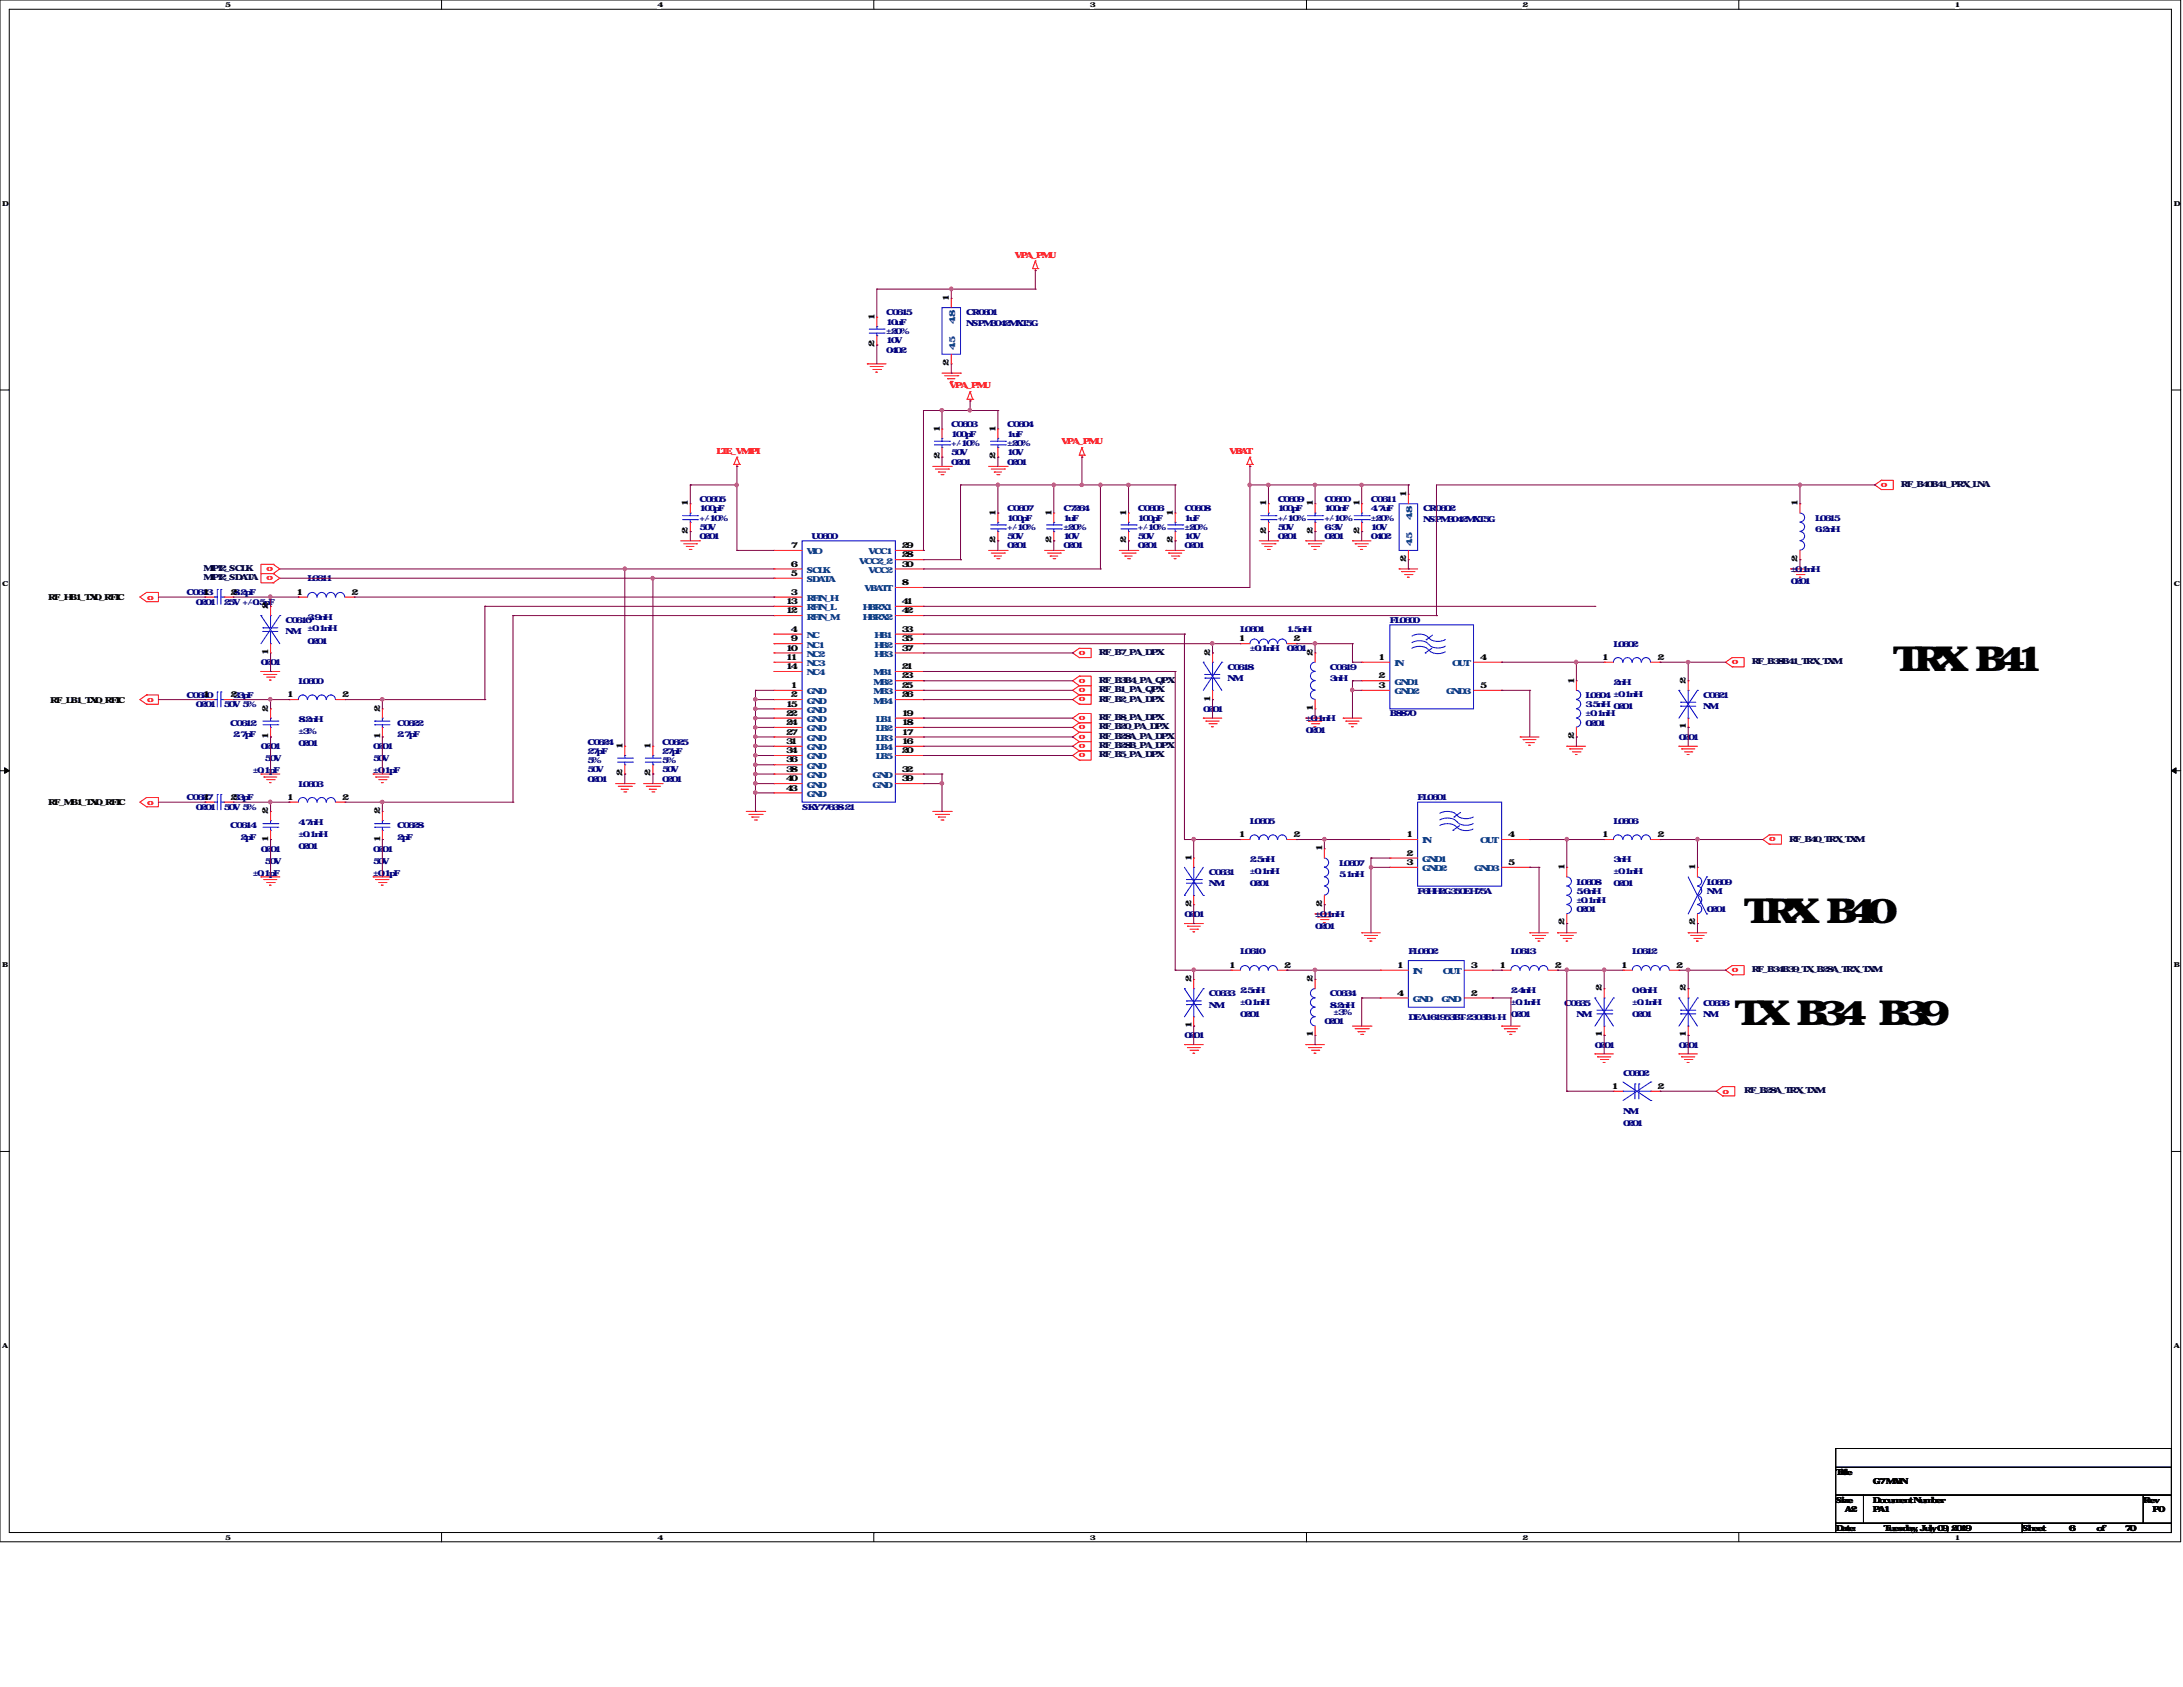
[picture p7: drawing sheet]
<svg xmlns="http://www.w3.org/2000/svg" width="279mm" height="216mm" viewBox="0 0 279 216" stroke-linecap="round" stroke-linejoin="round" font-family="sans-serif">
<defs><g id="words">
<g font-size="4.4">
<text x="242.3" y="85.9">TRX B41</text>
<text x="223.2" y="118.1">TRX B40</text>
<text x="222" y="131.2">TX B34 B39</text>
</g>
<g font-size="1.1" fill="#f00">
<text x="129.9" y="33">VPA_PMU</text>
<text x="121.5" y="49.7">VPA_PMU</text>
<text x="91.7" y="58">LTE_VMIPI</text>
<text x="135.8" y="56.9">VPA_PMU</text>
<text x="157.4" y="58">VBAT</text>
<text x="241.6" y="61.8" transform="rotate(-180 241.6 61.8)">o</text>
<text x="18.8" y="76.8">o</text>
<text x="35" y="72.5" transform="rotate(-180 35 72.5)">o</text>
<text x="35" y="73.7" transform="rotate(-180 35 73.7)">o</text>
<text x="138.9" y="83.3" transform="rotate(-180 138.9 83.3)">o</text>
<text x="18.8" y="89.9">o</text>
<text x="138.9" y="86.9" transform="rotate(-180 138.9 86.9)">o</text>
<text x="138.9" y="88.1" transform="rotate(-180 138.9 88.1)">o</text>
<text x="138.9" y="89.2" transform="rotate(-180 138.9 89.2)">o</text>
<text x="222.5" y="84.5" transform="rotate(-180 222.5 84.5)">o</text>
<text x="138.9" y="91.6" transform="rotate(-180 138.9 91.6)">o</text>
<text x="138.9" y="92.8" transform="rotate(-180 138.9 92.8)">o</text>
<text x="138.9" y="95.2" transform="rotate(-180 138.9 95.2)">o</text>
<text x="138.9" y="94" transform="rotate(-180 138.9 94)">o</text>
<text x="138.9" y="96.4" transform="rotate(-180 138.9 96.4)">o</text>
<text x="18.8" y="103">o</text>
<text x="227.3" y="107.1" transform="rotate(-180 227.3 107.1)">o</text>
<text x="222.5" y="123.9" transform="rotate(-180 222.5 123.9)">o</text>
<text x="220.5" y="140">o</text>
</g>
<g font-size="1.1">
<text x="111.9" y="40.9" transform="rotate(-90 111.9 40.9)">1</text>
<text x="121.5" y="38.5" transform="rotate(-90 121.5 38.5)">1</text>
<text x="111.9" y="44.4" transform="rotate(-90 111.9 44.4)">2</text>
<text x="121.5" y="46.8" transform="rotate(-90 121.5 46.8)">2</text>
<text x="120.3" y="58.7" transform="rotate(-90 120.3 58.7)">2</text>
<text x="120.3" y="55.2" transform="rotate(-90 120.3 55.2)">1</text>
<text x="127.4" y="58.7" transform="rotate(-90 127.4 58.7)">2</text>
<text x="127.4" y="55.2" transform="rotate(-90 127.4 55.2)">1</text>
<text x="88.1" y="64.8" transform="rotate(-90 88.1 64.8)">1</text>
<text x="127.4" y="66" transform="rotate(-90 127.4 66)">1</text>
<text x="134.6" y="66" transform="rotate(-90 134.6 66)">1</text>
<text x="144.1" y="66" transform="rotate(-90 144.1 66)">1</text>
<text x="150.1" y="66" transform="rotate(-90 150.1 66)">1</text>
<text x="162.1" y="64.8" transform="rotate(-90 162.1 64.8)">1</text>
<text x="168" y="64.8" transform="rotate(-90 168 64.8)">1</text>
<text x="174" y="64.8" transform="rotate(-90 174 64.8)">1</text>
<text x="180" y="63.6" transform="rotate(-90 180 63.6)">1</text>
<text x="230.1" y="64.8" transform="rotate(-90 230.1 64.8)">1</text>
<text x="88.1" y="68.3" transform="rotate(-90 88.1 68.3)">2</text>
<text x="101.2" y="70.1">7</text>
<text x="115.4" y="70.1">29</text>
<text x="115.4" y="71.3">28</text>
<text x="127.4" y="69.5" transform="rotate(-90 127.4 69.5)">2</text>
<text x="134.6" y="69.5" transform="rotate(-90 134.6 69.5)">2</text>
<text x="144.1" y="69.5" transform="rotate(-90 144.1 69.5)">2</text>
<text x="150.1" y="69.5" transform="rotate(-90 150.1 69.5)">2</text>
<text x="162.1" y="68.3" transform="rotate(-90 162.1 68.3)">2</text>
<text x="168" y="68.3" transform="rotate(-90 168 68.3)">2</text>
<text x="174" y="68.3" transform="rotate(-90 174 68.3)">2</text>
<text x="180" y="71.9" transform="rotate(-90 180 71.9)">2</text>
<text x="230.1" y="71.9" transform="rotate(-90 230.1 71.9)">2</text>
<text x="6.2" y="76.8">RF_HB1_TX0_RFIC</text>
<text x="26" y="76.1">1</text>
<text x="29.5" y="76.1">28.2pF</text>
<text x="34.3" y="77.9" transform="rotate(-90 34.3 77.9)">2</text>
<text x="37.9" y="76.1">1</text>
<text x="45" y="76.1">2</text>
<text x="100.6" y="77.3">13</text>
<text x="101.2" y="76.1">3</text>
<text x="101.2" y="73.7">5</text>
<text x="101.2" y="72.5">6</text>
<text x="115.4" y="77.3">41</text>
<text x="115.4" y="74.9">8</text>
<text x="115.4" y="72.5">30</text>
<text x="34.3" y="83.8" transform="rotate(-90 34.3 83.8)">1</text>
<text x="100.6" y="83.3">10</text>
<text x="100.6" y="78.5">12</text>
<text x="101.2" y="80.9">4</text>
<text x="101.2" y="82.1">9</text>
<text x="115.4" y="80.9">33</text>
<text x="115.4" y="82.1">35</text>
<text x="115.4" y="83.3">37</text>
<text x="115.4" y="78.5">42</text>
<text x="154.9" y="83.9" transform="rotate(-90 154.9 83.9)">2</text>
<text x="158.5" y="82.1">1</text>
<text x="165.6" y="82.1">2</text>
<text x="168" y="83.9" transform="rotate(-90 168 83.9)">2</text>
<text x="6.4" y="89.9">RF_LB1_TX0_RFIC</text>
<text x="26" y="89.2">1</text>
<text x="29.5" y="89.2">233pF</text>
<text x="36.7" y="89.2">1</text>
<text x="43.8" y="89.2">2</text>
<text x="100.6" y="85.6">14</text>
<text x="100.6" y="84.5">11</text>
<text x="101.2" y="88.1">1</text>
<text x="101.2" y="89.2">2</text>
<text x="115.4" y="85.6">21</text>
<text x="115.4" y="89.2">26</text>
<text x="115.4" y="86.8">23</text>
<text x="115.4" y="88.1">25</text>
<text x="154.9" y="89.8" transform="rotate(-90 154.9 89.8)">1</text>
<text x="176.4" y="84.5">1</text>
<text x="176.4" y="88.1">3</text>
<text x="176.4" y="86.8">2</text>
<text x="189.4" y="84.5">4</text>
<text x="189.4" y="88.1">5</text>
<text x="201.5" y="87.5" transform="rotate(-90 201.5 87.5)">1</text>
<text x="205.1" y="84.5">1</text>
<text x="212.1" y="84.5">2</text>
<text x="215.8" y="87.5" transform="rotate(-90 215.8 87.5)">2</text>
<text x="34.3" y="94.5" transform="rotate(-90 34.3 94.5)">1</text>
<text x="34.3" y="91.1" transform="rotate(-90 34.3 91.1)">2</text>
<text x="48.6" y="94.5" transform="rotate(-90 48.6 94.5)">1</text>
<text x="48.6" y="91.1" transform="rotate(-90 48.6 91.1)">2</text>
<text x="79.7" y="95.8" transform="rotate(-90 79.7 95.8)">1</text>
<text x="83.3" y="95.8" transform="rotate(-90 83.3 95.8)">1</text>
<text x="100.6" y="90.4">15</text>
<text x="100.6" y="91.6">22</text>
<text x="100.6" y="92.8">24</text>
<text x="100.6" y="94">27</text>
<text x="100.6" y="95.2">31</text>
<text x="115.4" y="95.2">16</text>
<text x="115.4" y="94">17</text>
<text x="115.4" y="92.8">18</text>
<text x="115.4" y="91.6">19</text>
<text x="168" y="91" transform="rotate(-90 168 91)">1</text>
<text x="201.5" y="94.5" transform="rotate(-90 201.5 94.5)">2</text>
<text x="215.8" y="93.3" transform="rotate(-90 215.8 93.3)">1</text>
<text x="79.7" y="99.3" transform="rotate(-90 79.7 99.3)">2</text>
<text x="83.3" y="99.3" transform="rotate(-90 83.3 99.3)">2</text>
<text x="100.6" y="97.6">36</text>
<text x="100.6" y="98.8">38</text>
<text x="100.6" y="100">40</text>
<text x="100.6" y="96.4">34</text>
<text x="100.6" y="101.2">43</text>
<text x="115.4" y="96.4">20</text>
<text x="115.4" y="98.8">32</text>
<text x="115.4" y="100">39</text>
<text x="6.2" y="103">RF_MB1_TX0_RFIC</text>
<text x="26" y="102.4">1</text>
<text x="29.5" y="102.4">233pF</text>
<text x="34.3" y="107.7" transform="rotate(-90 34.3 107.7)">1</text>
<text x="34.3" y="104.2" transform="rotate(-90 34.3 104.2)">2</text>
<text x="36.7" y="102.4">1</text>
<text x="43.8" y="102.4">2</text>
<text x="48.6" y="107.7" transform="rotate(-90 48.6 107.7)">1</text>
<text x="48.6" y="104.2" transform="rotate(-90 48.6 104.2)">2</text>
<text x="158.5" y="107.1">1</text>
<text x="165.6" y="107.1">2</text>
<text x="180" y="107.1">1</text>
<text x="193" y="107.1">4</text>
<text x="205.1" y="107.1">1</text>
<text x="212.1" y="107.1">2</text>
<text x="152.5" y="110.1" transform="rotate(-90 152.5 110.1)">1</text>
<text x="169.2" y="109" transform="rotate(-90 169.2 109)">1</text>
<text x="180" y="110.7">3</text>
<text x="180" y="109.5">2</text>
<text x="193" y="110.7">5</text>
<text x="200.2" y="111.4" transform="rotate(-90 200.2 111.4)">1</text>
<text x="217" y="111.4" transform="rotate(-90 217 111.4)">1</text>
<text x="152.5" y="116" transform="rotate(-90 152.5 116)">2</text>
<text x="169.2" y="116" transform="rotate(-90 169.2 116)">2</text>
<text x="200.2" y="118.4" transform="rotate(-90 200.2 118.4)">2</text>
<text x="217" y="118.4" transform="rotate(-90 217 118.4)">2</text>
<text x="152.5" y="125.7" transform="rotate(-90 152.5 125.7)">2</text>
<text x="157.3" y="123.9">1</text>
<text x="164.4" y="123.9">2</text>
<text x="168" y="125.7" transform="rotate(-90 168 125.7)">2</text>
<text x="178.8" y="123.9">1</text>
<text x="188.3" y="123.9">3</text>
<text x="191.9" y="123.9">1</text>
<text x="199" y="123.9">2</text>
<text x="207.5" y="123.9">1</text>
<text x="214.5" y="123.9">2</text>
<text x="152.5" y="131.6" transform="rotate(-90 152.5 131.6)">1</text>
<text x="178.8" y="127.4">4</text>
<text x="188.3" y="127.4">2</text>
<text x="205" y="126.9" transform="rotate(-90 205 126.9)">2</text>
<text x="215.8" y="126.9" transform="rotate(-90 215.8 126.9)">2</text>
<text x="168" y="132.8" transform="rotate(-90 168 132.8)">1</text>
<text x="205" y="132.8" transform="rotate(-90 205 132.8)">1</text>
<text x="215.8" y="132.8" transform="rotate(-90 215.8 132.8)">1</text>
<text x="206.3" y="139.4">1</text>
<text x="212.1" y="139.4">2</text>
<text x="234.9" y="188.8">Title</text>
<text x="239.7" y="189.9">G7 MAIN</text>
<text x="234.9" y="192.3">Size</text>
<text x="234.9" y="195.9">Date:</text>
<text x="236.1" y="193.5">A2</text>
<text x="239.7" y="192.3">Document Number</text>
<text x="239.7" y="193.5">PA1</text>
<text x="241.1" y="195.9">Tuesday, July 09, 2019</text>
<text x="258.8" y="195.9">Sheet</text>
<text x="264.8" y="195.9">6</text>
<text x="268.3" y="195.9">of</text>
<text x="271.9" y="195.9">70</text>
<text x="274.3" y="192.3">Rev</text>
<text x="275.5" y="193.5">P0</text>
</g>
<g font-size="1.1" fill="#000080">
<text x="113.4" y="40.3">C0615</text>
<text x="113.4" y="41.6">10uF</text>
<text x="123.7" y="40.3">CR0601</text>
<text x="123.7" y="41.8">NSPM3042MXT5G</text>
<text x="113.4" y="45.1">0402</text>
<text x="113.4" y="43.9">10V</text>
<text x="113.4" y="42.8">±20%</text>
<text x="121.7" y="54.7">C0603</text>
<text x="121.7" y="55.9">100pF</text>
<text x="121.7" y="59.5">0201</text>
<text x="121.7" y="58.3">50V</text>
<text x="121.7" y="57.1">+/-10%</text>
<text x="128.9" y="54.7">C0604</text>
<text x="128.9" y="55.9">1uF</text>
<text x="128.9" y="59.5">0201</text>
<text x="128.9" y="58.3">10V</text>
<text x="128.9" y="57.1">±20%</text>
<text x="89.5" y="64.2">C0605</text>
<text x="89.5" y="65.4">100pF</text>
<text x="128.9" y="65.4">C0607</text>
<text x="136.1" y="65.4">C7264</text>
<text x="145.6" y="65.4">C0606</text>
<text x="151.6" y="65.4">C0608</text>
<text x="163.5" y="64.2">C0609</text>
<text x="163.5" y="65.4">100pF</text>
<text x="169.5" y="64.2">C0600</text>
<text x="169.5" y="65.4">100nF</text>
<text x="175.5" y="64.2">C0611</text>
<text x="175.5" y="65.4">4.7uF</text>
<text x="182.2" y="65.4">CR0602</text>
<text x="89.5" y="69">0201</text>
<text x="89.5" y="67.8">50V</text>
<text x="89.5" y="66.6">+/-10%</text>
<text x="103.8" y="69">U0600</text>
<text x="128.9" y="66.6">100pF</text>
<text x="128.9" y="70.2">0201</text>
<text x="128.9" y="69">50V</text>
<text x="128.9" y="67.8">+/-10%</text>
<text x="136.1" y="66.6">1uF</text>
<text x="136.1" y="70.2">0201</text>
<text x="136.1" y="69">10V</text>
<text x="136.1" y="67.8">±20%</text>
<text x="145.6" y="66.6">100pF</text>
<text x="145.6" y="70.2">0201</text>
<text x="145.6" y="69">50V</text>
<text x="145.6" y="67.8">+/-10%</text>
<text x="151.6" y="66.6">1uF</text>
<text x="151.6" y="70.2">0201</text>
<text x="151.6" y="69">10V</text>
<text x="151.6" y="67.8">±20%</text>
<text x="163.5" y="69">0201</text>
<text x="163.5" y="67.8">50V</text>
<text x="163.5" y="66.6">+/-10%</text>
<text x="169.5" y="69">0201</text>
<text x="169.5" y="67.8">6.3V</text>
<text x="169.5" y="66.6">+/-10%</text>
<text x="175.5" y="69">0402</text>
<text x="175.5" y="67.8">10V</text>
<text x="175.5" y="66.6">±20%</text>
<text x="182.2" y="66.8">NSPM3042MXT5G</text>
<text x="232.3" y="66.6">L0615</text>
<text x="232.3" y="68.1">6.2nH</text>
<text x="23.9" y="76.2">C0613</text>
<text x="25.1" y="77.4">0201</text>
<text x="28.7" y="77.4">25V +/-0.5pF</text>
<text x="39.4" y="74.4">L0611</text>
<text x="229.2" y="73.2">±0.1nH</text>
<text x="229.2" y="74.8">0201</text>
<text x="36.5" y="79.8">C0610</text>
<text x="36.5" y="81.2">NM</text>
<text x="39.4" y="79.3">3.9nH</text>
<text x="39.4" y="80.8">±0.1nH</text>
<text x="39.4" y="82.4">0201</text>
<text x="158.7" y="80.9">L0601</text>
<text x="160" y="83.4">±0.1nH</text>
<text x="164.7" y="83.4">0201</text>
<text x="164.7" y="80.9">1.5nH</text>
<text x="177.9" y="79.8">FL0600</text>
<text x="206.5" y="82.8">L0602</text>
<text x="23.9" y="89.3">C0620</text>
<text x="33.4" y="85.1">0201</text>
<text x="38.2" y="87.5">L0600</text>
<text x="157.1" y="85.7">C0618</text>
<text x="157.1" y="87.2">NM</text>
<text x="170.2" y="85.7">C0619</text>
<text x="170.2" y="87.2">3nH</text>
<text x="202.9" y="89.3">L0604 ±0.1nH</text>
<text x="206.5" y="87.6">2nH</text>
<text x="218" y="89.3">C0621</text>
<text x="25.1" y="90.5">0201</text>
<text x="28.7" y="90.5">50V 5%</text>
<text x="29.5" y="92.9">C0612</text>
<text x="29.8" y="94.3">2.7pF</text>
<text x="33.4" y="95.9">0201</text>
<text x="38.2" y="92.4">8.2nH</text>
<text x="38.2" y="94">±3%</text>
<text x="38.2" y="95.5">0201</text>
<text x="47.8" y="95.9">0201</text>
<text x="50.8" y="92.9">C0622</text>
<text x="50.8" y="94.3">2.7pF</text>
<text x="75.2" y="95.3">C0624</text>
<text x="84.8" y="95.3">C0625</text>
<text x="154" y="91.1">0201</text>
<text x="167.1" y="92.3">±0.1nH</text>
<text x="167.1" y="93.9">0201</text>
<text x="177.9" y="91.7">B8870</text>
<text x="202.9" y="90.5">3.5nH 0201</text>
<text x="202.9" y="91.7">±0.1nH</text>
<text x="202.9" y="92.9">0201</text>
<text x="214.9" y="94.7">0201</text>
<text x="218" y="90.7">NM</text>
<text x="32.3" y="99">±0.1pF</text>
<text x="33.9" y="97.4">50V</text>
<text x="38.2" y="100.7">L0603</text>
<text x="47.8" y="97.4">50V</text>
<text x="47.8" y="99">±0.1pF</text>
<text x="75.2" y="96.5">27pF</text>
<text x="75.2" y="100">0201</text>
<text x="75.2" y="98.8">50V</text>
<text x="75.2" y="97.7">5%</text>
<text x="84.8" y="96.5">27pF</text>
<text x="84.8" y="100">0201</text>
<text x="84.8" y="98.8">50V</text>
<text x="84.8" y="97.7">5%</text>
<text x="23.9" y="102.4">C0627</text>
<text x="25.1" y="103.6">0201</text>
<text x="28.7" y="103.6">50V 5%</text>
<text x="29.5" y="106">C0614</text>
<text x="30.8" y="107.4">2pF</text>
<text x="38.2" y="105.5">4.7nH</text>
<text x="38.2" y="107.1">±0.1nH</text>
<text x="50.8" y="106">C0628</text>
<text x="50.8" y="107.4">2pF</text>
<text x="102.7" y="103.6">SKY77638-21</text>
<text x="160" y="105.4">L0605</text>
<text x="181.4" y="102.4">FL0601</text>
<text x="206.5" y="105.4">L0606</text>
<text x="32.3" y="112.1">±0.1pF</text>
<text x="33.4" y="109">0201</text>
<text x="33.9" y="110.6">50V</text>
<text x="38.2" y="108.6">0201</text>
<text x="47.8" y="109">0201</text>
<text x="47.8" y="110.6">50V</text>
<text x="47.8" y="112.1">±0.1pF</text>
<text x="154.7" y="112">C0631</text>
<text x="154.7" y="113.4">NM</text>
<text x="160" y="110.3">2.5nH</text>
<text x="160" y="111.9">±0.1nH</text>
<text x="160" y="113.4">0201</text>
<text x="171.4" y="110.8">L0607</text>
<text x="171.4" y="112.2">5.1nH</text>
<text x="201.8" y="113.2">L0608</text>
<text x="206.5" y="110.3">3nH</text>
<text x="206.5" y="111.9">±0.1nH</text>
<text x="206.5" y="113.4">0201</text>
<text x="218.4" y="113.2">L0609</text>
<text x="151.6" y="117.3">0201</text>
<text x="168.3" y="117.3">±0.1nH</text>
<text x="168.3" y="118.9">0201</text>
<text x="181.4" y="114.4">F6HH2G350EH75A</text>
<text x="201.8" y="114.4">5.6nH</text>
<text x="201.8" y="115.6">±0.1nH</text>
<text x="201.8" y="116.8">0201</text>
<text x="218.4" y="114.4">NM</text>
<text x="218.4" y="116.8">0201</text>
<text x="158.7" y="122.1">L0610</text>
<text x="180.3" y="122.1">FL0602</text>
<text x="193.4" y="122.1">L0613</text>
<text x="208.9" y="122.1">L0612</text>
<text x="154.7" y="127.5">C0633</text>
<text x="154.7" y="128.9">NM</text>
<text x="158.7" y="127">2.5nH</text>
<text x="158.7" y="128.6">±0.1nH</text>
<text x="158.7" y="130.1">0201</text>
<text x="169.5" y="131.1">0201</text>
<text x="170.2" y="127.5">C0634</text>
<text x="170.2" y="128.9">8.2nH</text>
<text x="170.7" y="129.9">±3%</text>
<text x="180.3" y="130.6">DEA161953BT-2303B1-H</text>
<text x="193.4" y="127">2.4nH</text>
<text x="193.4" y="128.6">±0.1nH</text>
<text x="193.4" y="130.1">0201</text>
<text x="200.2" y="128.7">C0635</text>
<text x="201.8" y="130.1">NM</text>
<text x="208.9" y="127">0.6nH</text>
<text x="208.9" y="128.6">±0.1nH</text>
<text x="208.9" y="130.1">0201</text>
<text x="218" y="128.7">C0636</text>
<text x="218" y="130.1">NM</text>
<text x="151.6" y="132.9">0201</text>
<text x="204.1" y="134.1">0201</text>
<text x="207.7" y="137.7">C0602</text>
<text x="214.9" y="134.1">0201</text>
<text x="207.7" y="142.5">NM</text>
<text x="207.7" y="144.1">0201</text>
</g>
<g font-size="1.1" fill="#004080">
<text x="122.3" y="41.4" transform="rotate(-90 122.3 41.4)">4.8</text>
<text x="122.3" y="44.7" transform="rotate(-90 122.3 44.7)">4.5</text>
<text x="103.2" y="71">VIO</text>
<text x="111.2" y="71">VCC1</text>
<text x="180.8" y="69.8" transform="rotate(-90 180.8 69.8)">4.5</text>
<text x="180.8" y="66.5" transform="rotate(-90 180.8 66.5)">4.8</text>
<text x="103.2" y="76.9">RFIN_H</text>
<text x="103.2" y="74.5">SDATA</text>
<text x="103.2" y="73.3">SCLK</text>
<text x="110" y="72.1">VCC2_2</text>
<text x="110.7" y="75.7">VBATT</text>
<text x="111.2" y="73.3">VCC2</text>
<text x="103.2" y="81.7">NC</text>
<text x="103.2" y="82.9">NC1</text>
<text x="103.2" y="79.3">RFIN_M</text>
<text x="103.2" y="78.1">RFIN_L</text>
<text x="110.4" y="78.1">HBRX1</text>
<text x="110.4" y="79.3">HBRX2</text>
<text x="111.9" y="81.7">HB1</text>
<text x="111.9" y="82.9">HB2</text>
<text x="103.2" y="88.9">GND</text>
<text x="103.2" y="86.4">NC4</text>
<text x="103.2" y="84.1">NC2</text>
<text x="103.2" y="85.3">NC3</text>
<text x="111.8" y="86.4">MB1</text>
<text x="111.8" y="87.6">MB2</text>
<text x="111.8" y="88.9">MB3</text>
<text x="111.9" y="84.1">HB3</text>
<text x="178.5" y="85.3">IN</text>
<text x="178.5" y="88.9">GND2</text>
<text x="178.5" y="87.6">GND1</text>
<text x="185.1" y="88.9">GND3</text>
<text x="185.8" y="85.3">OUT</text>
<text x="103.2" y="90">GND</text>
<text x="103.2" y="91.2">GND</text>
<text x="103.2" y="92.4">GND</text>
<text x="103.2" y="93.6">GND</text>
<text x="103.2" y="94.8">GND</text>
<text x="111.8" y="90">MB4</text>
<text x="112.1" y="94.8">LB3</text>
<text x="112.1" y="93.6">LB2</text>
<text x="112.1" y="92.4">LB1</text>
<text x="103.2" y="96">GND</text>
<text x="103.2" y="98.4">GND</text>
<text x="103.2" y="99.6">GND</text>
<text x="103.2" y="100.8">GND</text>
<text x="103.2" y="97.2">GND</text>
<text x="103.2" y="102">GND</text>
<text x="111.7" y="99.6">GND</text>
<text x="111.7" y="100.8">GND</text>
<text x="112.1" y="96">LB4</text>
<text x="112.1" y="97.2">LB5</text>
<text x="182" y="107.9">IN</text>
<text x="189.4" y="107.9">OUT</text>
<text x="182" y="111.5">GND2</text>
<text x="182" y="110.3">GND1</text>
<text x="188.7" y="111.5">GND3</text>
<text x="180.8" y="124.7">IN</text>
<text x="184.7" y="124.7">OUT</text>
<text x="180.8" y="128.2">GND</text>
<text x="184.5" y="128.2">GND</text>
</g>
<g font-size="1.1" fill="#000040">
<text x="243.3" y="62.3">RF_B40B41_PRX_LNA</text>
<text x="26" y="73.1">MIPI2_SCLK</text>
<text x="26" y="74.3">MIPI2_SDATA</text>
<text x="140.6" y="83.8">RF_B7_PA_DPX</text>
<text x="140.6" y="87.4">RF_B3B4_PA_QPX</text>
<text x="140.6" y="88.6">RF_B1_PA_QPX</text>
<text x="140.6" y="89.8">RF_B2_PA_DPX</text>
<text x="224.2" y="85">RF_B38B41_TRX_TXM</text>
<text x="140.6" y="92.2">RF_B8_PA_DPX</text>
<text x="140.6" y="93.3">RF_B20_PA_DPX</text>
<text x="140.6" y="95.8">RF_B28B_PA_DPX</text>
<text x="140.6" y="94.6">RF_B28A_PA_DPX</text>
<text x="140.6" y="96.9">RF_B5_PA_DPX</text>
<text x="229" y="107.7">RF_B40_TRX_TXM</text>
<text x="224.2" y="124.4">RF_B34B39_TX_B28A_TRX_TXM</text>
<text x="223.2" y="139.9">RF_B28A_TRX_TXM</text>
</g>
<g font-size=".9">
<text x="28.8" y=".9">5</text>
<text x="84.2" y=".9">4</text>
<text x="139.5" y=".9">3</text>
<text x="194.9" y=".9">2</text>
<text x="250.2" y=".9">1</text>
<text x=".3" y="26.3">D</text>
<text x="278.2" y="26.3">D</text>
<text x=".3" y="75.1">C</text>
<text x="278.2" y="75.1">C</text>
<text x=".3" y="123.8">B</text>
<text x="278.2" y="123.8">B</text>
<text x=".3" y="172.5">A</text>
<text x="278.2" y="172.5">A</text>
<text x="28.8" y="197.1">5</text>
<text x="84.2" y="197.1">4</text>
<text x="139.5" y="197.1">3</text>
<text x="194.9" y="197.1">2</text>
<text x="250.2" y="197.1">1</text>
</g>
</g></defs>
<path d="M0 0h279.1v197.3h-279.1zM1.2 1.2h276.7v194.9h-276.7z" fill="none" stroke="#000" stroke-width=".13"/>
<g fill="#fff">
<path d="M28.8 .1h.5v1h-.5z"/>
<path d="M28.8 196.3h.5v.9h-.5z"/>
</g>
<path d="M56.5 0v1.2M56.5 196.1v1.2" fill="none" stroke="#000" stroke-width=".13"/>
<g fill="#fff">
<path d="M84.2 .1h.4v1h-.4z"/>
<path d="M84.2 196.3h.4v.9h-.4z"/>
</g>
<path d="M111.8 0v1.2M111.8 196.1v1.2" fill="none" stroke="#000" stroke-width=".13"/>
<g fill="#fff">
<path d="M139.5 .1h.5v1h-.5z"/>
<path d="M139.5 196.3h.5v.9h-.5z"/>
</g>
<path d="M167.2 0v1.2M167.2 196.1v1.2" fill="none" stroke="#000" stroke-width=".13"/>
<g fill="#fff">
<path d="M194.9 .1h.4v1h-.4z"/>
<path d="M194.9 196.3h.4v.9h-.4z"/>
</g>
<path d="M222.5 0v1.2M222.5 196.1v1.2" fill="none" stroke="#000" stroke-width=".13"/>
<g fill="#fff">
<path d="M250.2 .1h.5v1h-.5z"/>
<path d="M250.2 196.3h.5v.9h-.5z"/>
<path d="M.3 25.5h.6v1h-.6z"/>
<path d="M278.2 25.5h.6v1h-.6z"/>
<path d="M.3 74.3h.6v.9h-.6z"/>
<path d="M278.2 74.3h.6v.9h-.6z"/>
</g>
<path d="M0 49.9h1.2M277.9 49.9h1.2" fill="none" stroke="#000" stroke-width=".13"/>
<g fill="#fff">
<path d="M.3 123h.5v1h-.5z"/>
<path d="M278.2 123h.6v1h-.6z"/>
</g>
<path d="M0 98.6h1.2M277.9 98.6h1.2" fill="none" stroke="#000" stroke-width=".13"/>
<path d="M.6 98.3l.6 .3-.6 .4zM277.9 98.6l.6-.3v.7z" fill="#000" stroke="#000" stroke-width=".13"/>
<g fill="#fff">
<path d="M.3 171.7h.5v1h-.5z"/>
<path d="M278.2 171.7h.6v1h-.6z"/>
</g>
<path d="M0 147.4h1.2M277.9 147.4h1.2M234.9 185.4h43v2.4h-43zM234.9 187.8h43v3.5h-43zM234.9 191.3h3.6v3.6h-3.6zM234.9 194.9h23.9v1.2h-23.9zM238.5 191.3h35.8v3.6h-35.8zM258.8 194.9h19.1v1.2h-19.1zM274.3 191.3h3.6v3.6h-3.6z" fill="none" stroke="#000" stroke-width=".13"/>
<g fill="none" stroke="#f00" stroke-width=".13">
<path d="M121.8 38.2h.1M121.8 38.2v1.2M132.2 34.4h.1M132.2 34.4h.6M132.5 34.6h.1M132.5 33.4h.1M132.5 34.4v.2M132.5 33.4l.3 1M132.5 33.4l-.3 1M132.8 34.4h.1M93.9 59.4h.1M93.9 59.4h.8"/>
<path d="M94.3 59.7h.1M94.3 58.5h.1M94.3 59.4v.3M94.3 58.5l.4 .9M94.3 58.5l-.4 .9M94.7 59.4h.1M111 46.6h.1M111 46.6h2.4M111.4 46.9h.1M111.4 46.9h1.6M111.7 47.3h1M112.1 47.6h.1"/>
<path d="M112.1 47.6h.2M112.2 40.6h.1M112.2 44.2h.1M112.2 40.6v1.2M112.2 43v1.2M112.7 47.3h.1M119.4 59.7h2.4M120.6 54.9h.1M120.6 58.5h.1M120.6 47.8h2.3M120.6 54.9v1.2M120.6 57.3v1.2"/>
<path d="M120.9 48.1h1.7M121.3 48.5h.1M121.3 48.5h.9M121.6 48.8h.3M121.8 59.7h.1M121.8 46.6h.1M121.8 45.3v1.3M121.9 48.8h.1M122.6 48.1h.1M122.9 47.8h.1M123.8 51.1h.1M123.8 51.1h.7"/>
<path d="M124.2 51.3h.1M124.2 50.1h.1M124.2 51.1v.2M124.2 50.1l.3 1M124.2 50.1l-.4 1M124.5 51.1h.1M126.5 59.7h2.4M127.7 54.9h.1M127.7 58.5h.1M127.7 54.9v1.2M127.7 57.3v1.2M128.9 59.7h.1"/>
<path d="M138.1 58.3h.1M138.1 58.3h.7M138.5 58.5h.1M138.5 57.3h.1M138.5 58.3v.2M138.5 57.3l.3 1M138.5 57.3l-.4 1M138.8 58.3h.1M159.6 59.4h.1M159.6 59.4h.7M160 59.7h.1M160 58.5h.1"/>
<path d="M160 59.4v.3M160 58.5l.3 .9M160 58.5l-.4 .9M160.3 59.4h.1M18.8 75.8h.1M18.8 77h.1M18.8 75.8h1.5v1.2h-1.5M18.8 75.8l-.9 .6 .9 .6M26.2 76.4h.1M26.2 76.4h1.2M28.7 76.4h1.1M29.8 76.4h.1"/>
<path d="M34.6 77.6h.1M34.6 77.6v1.2M35 73.4h.1M35 72.2h.1M35 72.2h-1.6v1.2h1.6M35 74.6h.1M35 73.4h-1.6v1.2h1.6M35 72.2l.8 .6-.8 .6M35 73.4l.8 .6-.8 .6M38.2 76.4h.1M38.2 76.4h1.2M44.2 76.4h1.1"/>
<path d="M45.3 76.4h.1M87.1 69.2h2.4M87.5 69.6h1.7M87.8 69.9h.1M87.8 69.9h1M88.2 70.3h.2M88.3 64.5h.1M88.3 68h.1M88.3 64.5v1.2M88.3 66.8v1.2M88.4 70.3h.1M89.2 69.6h.1"/>
<path d="M89.5 69.2h.1M99.1 76.4h.1M99.1 74h.1M99.1 72.8h.1M99.1 70.4h.1M99.1 78.8h.1M99.1 77.6h.1M99.1 70.4h3.6M99.1 72.8h3.6M99.1 77.6h3.6M99.1 76.4h3.6M99.1 74h3.6"/>
<path d="M99.1 78.8h3.6M114.6 70.4h3.6M114.6 72.8h3.6M114.6 77.6h3.6M114.6 75.2h3.6M114.6 78.8h3.6M114.6 71.6h3.6M118.2 77.6h.1M118.2 75.2h.1M118.2 70.4h.1M118.2 71.6h.1M118.2 72.8h.1"/>
<path d="M118.2 78.8h.1M119.7 60h1.7M120.1 60.4h.1M120.1 60.4h.9M120.4 60.7h.3M120.7 60.7h.1M121.4 60h.1M126.5 70.4h2.4M126.9 60h1.7M126.9 70.8h1.7M127.3 60.4h.1M127.3 71.2h.1"/>
<path d="M127.3 60.4h.9M127.3 71.2h.9M127.6 60.7h.2M127.6 71.5h.2M127.7 65.7h.1M127.7 69.2h.1M127.7 65.7v1.1M127.7 68v1.2M127.8 60.7h.1M127.8 71.5h.1M128.6 60h.1M128.6 70.8h.1"/>
<path d="M128.9 70.4h.1M133.7 70.4h2.4M134.1 70.8h1.6M134.4 71.2h.1M134.4 71.2h1M134.8 71.5h.2M134.9 65.7h.1M134.9 69.2h.1M134.9 65.7v1.1M134.9 68v1.2M135 71.5h.1M135.7 70.8h.1"/>
<path d="M136.1 70.4h.1M143.3 70.4h2.3M143.6 70.8h1.7M144 71.2h.1M144 71.2h.9M144.3 71.5h.3M144.4 65.7h.1M144.4 69.2h.1M144.4 65.7v1.1M144.4 68v1.2M144.6 71.5h.1M145.3 70.8h.1"/>
<path d="M145.6 70.4h.1M149.2 70.4h.1M149.2 70.4h2.4M149.6 70.8h.1M149.6 70.8h1.7M149.9 71.2h1M150.3 71.5h.1M150.3 71.5h.2M150.4 65.7h.1M150.4 69.2h.1M150.4 65.7v1.1M150.4 68v1.2"/>
<path d="M150.9 71.2h.1M161.2 69.2h2.3M161.5 69.6h1.7M161.9 69.9h.1M161.9 69.9h.9M162.2 70.3h.3M162.3 64.5h.1M162.3 68h.1M162.3 64.5v1.2M162.3 66.8v1.2M162.5 70.3h.1M163.2 69.6h.1"/>
<path d="M163.5 69.2h.1M167.1 69.2h.1M167.1 69.2h2.4M167.5 69.6h.1M167.5 69.6h1.7M167.9 69.9h.9M168.2 70.3h.1M168.2 70.3h.2M168.3 64.5h.1M168.3 68h.1M168.3 64.5v1.2M168.3 66.8v1.2"/>
<path d="M168.8 69.9h.1M173.1 69.2h.1M173.1 69.2h2.4M173.4 69.6h.1M173.4 69.6h1.7M173.8 69.9h1M174.2 70.3h.1M174.2 70.3h.2M174.3 64.5h.1M174.3 68h.1M174.3 64.5v1.2M174.3 66.8v1.2"/>
<path d="M174.8 69.9h.1M179.1 72.8h.1M179.1 72.8h2.3M179.4 73.2h.1M179.4 73.2h1.7M179.8 73.5h.9M180.1 73.9h.1M180.1 73.9h.3M180.3 63.2h.1M180.3 71.6h.1M180.3 63.2v1.3M180.3 70.4v1.2"/>
<path d="M180.7 73.5h.1M229.2 72.8h.1M229.2 72.8h2.4M229.6 73.2h.1M229.6 73.2h1.6M229.9 73.5h1M230.3 73.9h.1M230.3 73.9h.2M230.4 64.5h.1M230.4 71.6h.1M230.4 64.5v1.2M230.4 70.4v1.2"/>
<path d="M230.9 73.5h.1M240.8 62.7h.1M240.8 61.5h.1M240.8 61.5h1.5v1.2h-1.5M240.8 61.5l-.9 .6 .9 .6M18.8 88.9h.1M18.8 90.1h.1M18.8 88.9h1.5v1.2h-1.5M18.8 88.9l-.9 .6 .9 .6M26.2 89.5h.1M26.2 89.5h1.2M28.7 89.5h1.1"/>
<path d="M29.8 89.5h.1M33.4 85.9h.1M33.4 99.1h.1M33.4 99.1h2.4M33.4 85.9h2.4M33.8 86.3h.1M33.8 99.4h.1M33.8 99.4h1.6M33.8 86.3h1.6M34.1 99.8h1M34.1 86.7h1M34.5 87h.1"/>
<path d="M34.5 87h.2M34.6 83.6h.1M34.6 94.3h.1M34.6 90.7h.1M34.6 82.4v1.2M34.6 90.7v1.2M34.6 93.1v1.2M35.1 86.7h.1M35.1 99.8h.1M37 89.5h.1M37 89.5h1.2M43 89.5h1.2"/>
<path d="M44.2 89.5h.1M47.8 99.1h.1M47.8 99.1h2.3M48.1 99.4h.1M48.1 99.4h1.7M48.5 99.8h.9M48.9 94.3h.1M48.9 90.7h.1M48.9 90.7v1.2M48.9 93.1v1.2M49.4 99.8h.1M80 95.5h.1"/>
<path d="M80 99.1h.1M80 95.5v1.2M80 97.9v1.2M83.6 95.5h.1M83.6 99.1h.1M83.6 95.5v1.2M83.6 97.9v1.2M99.1 88.3h.1M99.1 89.5h.1M99.1 85.9h.1M99.1 90.7h.1M99.1 91.9h.1"/>
<path d="M99.1 93.1h.1M99.1 94.3h.1M99.1 95.5h.1M99.1 97.9h.1M99.1 99.1h.1M99.1 81.2h.1M99.1 82.4h.1M99.1 83.6h.1M99.1 84.8h.1M99.1 96.7h.1M99.1 91.9h3.6M99.1 94.3h3.6"/>
<path d="M99.1 95.5h3.6M99.1 99.1h3.6M99.1 85.9h3.6M99.1 88.3h3.6M99.1 89.5h3.6M99.1 90.7h3.6M99.1 93.1h3.6M99.1 97.9h3.6M99.1 81.2h3.6M99.1 82.4h3.6M99.1 83.6h3.6M99.1 84.8h3.6"/>
<path d="M99.1 96.7h3.6M114.6 91.9h3.6M114.6 94.3h3.6M114.6 95.5h3.6M114.6 99.1h3.6M114.6 85.9h3.6M114.6 88.3h3.6M114.6 89.5h3.6M114.6 93.1h3.6M114.6 81.2h3.6M114.6 82.4h3.6M114.6 83.6h3.6"/>
<path d="M114.6 96.7h3.6M114.6 87.1h3.6M118.2 95.5h.1M118.2 94.3h.1M118.2 93.1h.1M118.2 91.9h.1M118.2 96.7h.1M118.2 85.9h.1M118.2 89.5h.1M118.2 87.1h.1M118.2 88.3h.1M118.2 99.1h.1"/>
<path d="M118.2 81.2h.1M118.2 82.4h.1M118.2 83.6h.1M138.1 87.8h.1M138.1 86.5h.1M138.1 86.5h1.6v1.3h-1.6M138.1 88.9h.1M138.1 87.8h1.6v1.1h-1.6M138.1 90.1h.1M138.1 88.9h1.6v1.2h-1.6M138.1 92.5h.1M138.1 91.3h.1"/>
<path d="M138.1 91.3h1.6v1.2h-1.6M138.1 93.7h.1M138.1 92.5h1.6v1.2h-1.6M138.1 96.1h.1M138.1 94.9h.1M138.1 94.9h1.6v1.2h-1.6M138.1 93.7h1.6v1.2h-1.6M138.1 97.3h.1M138.1 96.1h1.6v1.2h-1.6M138.1 84.2h.1M138.1 83h.1M138.1 83h1.6v1.2h-1.6"/>
<path d="M138.1 86.5l-.8 .6 .8 .7M138.1 87.8l-.8 .5 .8 .6M138.1 88.9l-.8 .6 .8 .6M138.1 91.3l-.8 .6 .8 .6M138.1 92.5l-.8 .6 .8 .6M138.1 94.9l-.8 .6 .8 .6M138.1 93.7l-.8 .6 .8 .6M138.1 96.1l-.8 .6 .8 .6M138.1 83l-.8 .6 .8 .6M154 91.9h.1M154 91.9h2.4M154.3 92.3h.1"/>
<path d="M154.3 92.3h1.7M154.7 92.6h1M155.1 93h.1M155.1 93h.2M155.2 89.5h.1M155.2 83.6h.1M155.2 83.6v1.2M155.2 88.3v1.2M155.7 92.6h.1M158.7 82.4h.1M158.7 82.4h1.3M164.7 82.4h1.2"/>
<path d="M165.9 82.4h.1M167.1 91.9h.1M167.1 91.9h2.4M167.5 92.3h.1M167.5 92.3h1.7M167.9 92.6h.9M168.2 93h.1M168.2 93h.2M168.3 90.7h.1M168.3 83.6h.1M168.3 83.6v1.2M168.3 89.5v1.2"/>
<path d="M168.8 92.6h.1M171.9 91.9h.1M171.9 91.9h2.4M172.3 92.3h.1M172.3 92.3h1.6M172.6 92.6h1M173 93h.1M173 93h.2M173.6 92.6h.1M174.3 84.8h.1M174.3 88.3h.1M174.3 87.1h.1"/>
<path d="M174.3 88.3h3.6M174.3 84.8h3.6M174.3 87.1h3.6M188.6 88.3h3.6M188.6 84.8h3.6M192.2 84.8h.1M192.2 88.3h.1M194.6 94.3h.1M194.6 94.3h2.4M194.9 94.7h.1M194.9 94.7h1.7M195.3 95h1"/>
<path d="M195.7 95.4h.1M195.7 95.4h.2M196.3 95h.1M200.5 95.5h.1M200.5 95.5h2.4M200.9 95.8h.1M200.9 95.8h1.7M201.3 96.2h.9M201.6 96.6h.1M201.6 96.6h.2M201.8 87.1h.1M201.8 94.3h.1"/>
<path d="M201.8 87.1v1.2M201.8 93.1v1.2M202.2 96.2h.1M205.3 84.8h.1M205.3 84.8h1.2M211.3 84.8h1.2M212.5 84.8h.1M214.9 95.5h.1M214.9 95.5h2.4M215.2 95.8h.1M215.2 95.8h1.7M215.6 96.2h.9"/>
<path d="M215.9 96.6h.1M215.9 96.6h.3M216.1 93.1h.1M216.1 87.1h.1M216.1 87.1v1.2M216.1 91.9v1.2M216.5 96.2h.1M221.7 85.3h.1M221.7 84.2h.1M221.7 84.2h1.5v1.1h-1.5M221.7 84.2l-.8 .6 .8 .5M18.8 102.1h.1"/>
<path d="M18.8 103.3h.1M18.8 102.1h1.5v1.2h-1.5M18.8 102.1l-.9 .6 .9 .6M26.2 102.7h.1M26.2 102.7h1.2M28.7 102.7h1.1M29.8 102.7h.1M33.4 112.2h.1M33.4 112.2h2.4M33.8 112.6h.1M33.8 112.6h1.6M34.1 112.9h1"/>
<path d="M34.5 100.2h.1M34.5 113.3h.1M34.5 100.2h.2M34.5 113.3h.2M34.6 107.4h.1M34.6 103.8h.1M34.6 103.8v1.2M34.6 106.3v1.1M35.1 112.9h.1M37 102.7h.1M37 102.7h1.2M43 102.7h1.2"/>
<path d="M44.2 102.7h.1M47.8 112.2h.1M47.8 112.2h2.3M48.1 112.6h.1M48.1 112.6h1.7M48.5 112.9h.9M48.8 100.2h.1M48.8 113.3h.1M48.8 100.2h.3M48.8 113.3h.3M48.9 107.4h.1M48.9 103.8h.1"/>
<path d="M48.9 103.8v1.2M48.9 106.3v1.1M49.4 112.9h.1M78.8 100.3h2.4M79.1 100.6h1.7M79.5 101h.1M79.5 101h.9M79.8 101.3h.3M80.1 101.3h.1M80.8 100.6h.1M81.2 100.3h.1M82.4 100.3h2.4"/>
<path d="M82.7 100.6h1.7M83.1 101h.1M83.1 101h.9M83.4 101.3h.3M83.7 101.3h.1M84.4 100.6h.1M84.8 100.3h.1M95.5 103.8h2.4M95.8 104.2h1.7M96.2 104.6h.1M96.2 104.6h1M96.6 104.9h.2"/>
<path d="M96.8 104.9h.1M97.5 104.2h.1M97.9 103.8h.1M99.1 100.3h.1M99.1 101.5h.1M99.1 100.3h3.6M99.1 101.5h3.6M114.6 100.3h3.6M118.2 100.3h.1M119.4 103.8h2.4M119.7 104.2h1.7M120.1 104.6h.1"/>
<path d="M120.1 104.6h.9M120.4 104.9h.3M120.7 104.9h.1M121.4 104.2h.1M121.8 103.8h.1M151.6 118.2h.1M151.6 118.2h2.4M152 118.5h.1M152 118.5h1.6M152.3 118.9h1M152.7 119.3h.1M152.7 119.3h.2"/>
<path d="M152.8 109.8h.1M152.8 115.8h.1M152.8 109.8v1.2M152.8 114.6v1.2M153.3 118.9h.1M158.7 107.4h.1M158.7 107.4h1.3M164.7 107.4h1.2M165.9 107.4h.1M168.3 117h.1M168.3 117h2.4M168.7 117.3h.1"/>
<path d="M168.7 117.3h1.6M169 117.7h1M169.4 118.1h.1M169.4 118.1h.2M169.5 108.6h.1M169.5 115.8h.1M169.5 108.6v1.2M169.5 114.6v1.2M170 117.7h.1M174.3 119.4h.1M174.3 119.4h2.4M174.6 119.7h.1"/>
<path d="M174.6 119.7h1.7M177.9 107.4h.1M177.9 111h.1M177.9 109.8h.1M177.9 107.4h3.5M177.9 111h3.5M177.9 109.8h3.5M192.2 107.4h3.6M192.2 111h3.6M195.8 119.4h.1M195.8 107.4h.1M195.8 111h.1"/>
<path d="M195.8 119.4h2.4M196.1 119.7h.1M196.1 119.7h1.7M199.3 119.4h.1M199.3 119.4h2.5M199.7 119.7h.1M199.7 119.7h1.7M200.5 111h.1M200.5 118.2h.1M200.5 111v1.2M200.5 117v1.2M205.3 107.4h.1"/>
<path d="M205.3 107.4h1.2M211.3 107.4h1.2M212.5 107.4h.1M216.1 119.4h.1M216.1 119.4h2.3M216.4 119.7h.1M216.4 119.7h1.7M217.3 111h.1M217.3 118.2h.1M217.3 111v1.2M217.3 117v1.2M226.4 108h.1"/>
<path d="M226.4 106.8h.1M226.4 106.8h1.6v1.2h-1.6M226.4 106.8l-.8 .6 .8 .6M151.6 133.7h.1M151.6 133.7h2.4M152 134.1h.1M152 134.1h1.6M152.3 134.4h1M152.7 134.8h.1M152.7 134.8h.2M152.8 131.3h.1M152.8 125.3h.1"/>
<path d="M152.8 125.3v1.2M152.8 130.1v1.2M153.3 134.4h.1M157.6 124.2h.1M157.6 124.2h1.1M163.5 124.2h1.2M164.7 124.2h.1M167.1 133.7h.1M167.1 133.7h2.4M167.5 134.1h.1M167.5 134.1h1.7M167.9 134.4h.9"/>
<path d="M168.2 134.8h.1M168.2 134.8h.2M168.3 132.5h.1M168.3 125.3h.1M168.3 125.3v1.2M168.3 131.3v1.2M168.8 134.4h.1M173.1 131.3h2.4M173.4 131.7h1.7M173.8 132h.1M173.8 132h1M174.2 132.4h.2"/>
<path d="M174.4 132.4h.1M175 120.1h.9M175.1 131.7h.1M175.3 120.4h.1M175.3 120.4h.3M175.5 131.3h.1M175.9 120.1h.1M176.7 124.2h.1M176.7 127.7h.1M176.7 124.2h3.6M176.7 127.7h3.6M187.4 124.2h3.6"/>
<path d="M187.4 127.7h3.6M191 127.7h.1M191 124.2h.1M192.2 131.3h.1M192.2 124.2h.1M192.2 131.3h2.4M192.2 124.2h1.2M192.5 131.7h.1M192.5 131.7h1.7M192.9 132h.9M193.3 132.4h.1M193.3 132.4h.2"/>
<path d="M193.8 132h.1M196.5 120.1h.9M196.8 120.4h.1M196.8 120.4h.3M197.4 120.1h.1M198.2 124.2h1.1M199.3 124.2h.1M200.1 120.1h.9M200.4 120.4h.1M200.4 120.4h.3M201 120.1h.1M204.1 134.9h.1"/>
<path d="M204.1 134.9h2.4M204.5 135.3h.1M204.5 135.3h1.7M204.9 135.6h.9M205.2 136h.1M205.2 136h.2M205.3 132.5h.1M205.3 126.5h.1M205.3 126.5v1.2M205.3 131.3v1.2M205.8 135.6h.1M206.5 139.7h.1"/>
<path d="M206.5 139.7h1.2M207.7 124.2h.1M207.7 124.2h1.2M211.3 139.7h1.2M212.5 139.7h.1M213.7 124.2h1.2M214.9 134.9h.1M214.9 124.2h.1M214.9 134.9h2.4M215.2 135.3h.1M215.2 135.3h1.7M215.6 135.6h.9"/>
<path d="M215.9 136h.1M215.9 136h.3M216.1 132.5h.1M216.1 126.5h.1M216.1 126.5v1.2M216.1 131.3v1.2M216.5 135.6h.1M216.8 120.1h.9M217.1 120.4h.1M217.1 120.4h.3M217.7 120.1h.1M220.5 139.1h.1"/>
<path d="M220.5 139.1h1.5v1.2h-1.5M220.5 139.1l-.8 .6 .8 .6M221.7 124.8h.1M221.7 123.6h.1M221.7 123.6h1.5v1.2h-1.5M221.7 123.6l-.8 .6 .8 .6M220.5 140.3h.1"/>
</g>
<g fill="none" stroke="#00f" stroke-width=".13">
<path d="M120.6 39.4h2.3v5.9h-2.3zM111.3 42.1h1.9M111.3 42.6h1.9M112.2 41.8h.1M112.2 43h.1M112.2 41.8v.3M112.2 42.6v.4M113.2 42.1h.1M113.2 42.6h.1M119.6 56.5h1.9M119.6 56.9h1.9M120.6 56.1h.1"/>
<path d="M120.6 57.3h.1M120.6 56.1v.4M120.6 56.9v.4M121.5 56.5h.1M121.5 56.9h.1M126.8 56.5h1.9M126.8 56.9h1.9M127.7 56.1h.1M127.7 57.3h.1M127.7 56.1v.4M127.7 56.9v.4M128.7 56.5h.1"/>
<path d="M128.7 56.9h.1M27.4 76.4h.1M27.4 76.4h.4M27.8 75.4h.1M27.8 75.4v1.9M28.3 75.4h.1M28.3 75.4v1.9M28.3 76.4h.4M28.7 76.4h.1M33.4 78.8h.1M33.4 78.8l2.4 3.6M34.6 78.8h.1"/>
<path d="M34.6 78.8v1.5M35.8 78.8h.1M35.8 78.8l-2.4 3.6M40.6 76.4a.59 .59 0 0 0-.6-.6 .59 .59 0 0 0-.6 .6M41.7 76.4a.57 .57 0 0 0-.5-.6 .57 .57 0 0 0-.6 .6M42.9 76.4a.57 .57 0 0 0-.5-.6 .57 .57 0 0 0-.6 .6M44.1 76.4a.57 .57 0 0 0-.6-.6 .57 .57 0 0 0-.5 .6M87.4 66h1.9M87.4 66.5h1.9M88.3 65.7h.1M88.3 66.8h.1M88.3 65.7v.3"/>
<path d="M88.3 66.5v.3M89.3 66h.1M89.3 66.5h.1M102.7 69.2h11.9v33.5h-11.9zM126.8 67.2h1.9M126.8 67.7h1.9M127.7 66.8h.1M127.7 68h.1M127.7 66.8v.4M127.7 67.7v.3M128.7 67.2h.1M128.7 67.7h.1"/>
<path d="M133.9 67.2h1.9M133.9 67.7h1.9M134.9 66.8h.1M134.9 68h.1M134.9 66.8v.4M134.9 67.7v.3M135.8 67.2h.1M135.8 67.7h.1M143.5 67.2h1.9M143.5 67.7h1.9M144.4 66.8h.1M144.4 68h.1"/>
<path d="M144.4 66.8v.4M144.4 67.7v.3M145.4 67.2h.1M145.4 67.7h.1M149.4 67.2h2M149.4 67.7h2M150.4 66.8h.1M150.4 68h.1M150.4 66.8v.4M150.4 67.7v.3M151.4 67.2h.1M151.4 67.7h.1"/>
<path d="M161.4 66h1.9M161.4 66.5h1.9M162.3 65.7h.1M162.3 66.8h.1M162.3 65.7v.3M162.3 66.5v.3M163.3 66h.1M163.3 66.5h.1M167.3 66h2M167.3 66.5h2M168.3 65.7h.1M168.3 66.8h.1"/>
<path d="M168.3 65.7v.3M168.3 66.5v.3M169.3 66h.1M169.3 66.5h.1M173.3 66h2M173.3 66.5h2M174.3 65.7h.1M174.3 66.8h.1M174.3 65.7v.3M174.3 66.5v.3M175.3 66h.1M175.3 66.5h.1"/>
<path d="M177.9 80h10.7v10.7h-10.7zM179.1 64.5h2.3v5.9h-2.3zM230.4 65.7a.57 .57 0 0 1 .6 .5 .57 .57 0 0 1-.6 .6M230.4 66.8a.57 .57 0 0 1 .6 .6 .57 .57 0 0 1-.6 .6M230.4 68a.57 .57 0 0 1 .6 .6 .57 .57 0 0 1-.6 .6M230.4 69.2a.59 .59 0 0 1 .6 .6 .59 .59 0 0 1-.6 .6M27.4 89.5h.1M27.4 89.5h.4M27.8 88.6h.1M27.8 88.6v1.9M28.3 88.6h.1M28.3 88.6v1.9"/>
<path d="M28.3 89.5h.4M28.7 89.5h.1M33.7 80.8h.1M33.7 80.3h.1M33.7 80.8h1.9M33.7 80.3h1.9M33.7 92.8h1.9M33.7 92.3h1.9M34.6 82.4h.1M34.6 93.1h.1M34.6 91.9h.1M34.6 80.8v1.6"/>
<path d="M34.6 91.9v.4M34.6 92.8v.3M35.6 92.8h.1M35.6 92.3h.1M39.3 89.5a.57 .57 0 0 0-.5-.6 .57 .57 0 0 0-.6 .6M40.6 89.5a.59 .59 0 0 0-.6-.6 .59 .59 0 0 0-.6 .6M41.7 89.5a.57 .57 0 0 0-.5-.6 .57 .57 0 0 0-.6 .6M42.9 89.5a.57 .57 0 0 0-.5-.6 .57 .57 0 0 0-.6 .6M48 92.8h.1M48 92.3h.1M48 92.8h1.9M48 92.3h1.9"/>
<path d="M48.9 93.1h.1M48.9 91.9h.1M48.9 91.9v.4M48.9 92.8v.3M79 97h1.9M79 97.5h1.9M80 96.7h.1M80 97.9h.1M80 96.7v.3M80 97.5v.4M80.9 97h.1M80.9 97.5h.1"/>
<path d="M82.6 97h1.9M82.6 97.5h1.9M83.6 96.7h.1M83.6 97.9h.1M83.6 96.7v.3M83.6 97.5v.4M84.5 97h.1M84.5 97.5h.1M154 84.8h.1M154 84.8l2.4 3.5M154.2 86.8h.1M154.2 86.3h.1"/>
<path d="M154.2 86.8h1.9M154.2 86.3h1.9M155.2 88.3h.1M155.2 84.8h.1M155.2 84.8v1.5M155.2 86.8v1.5M156.4 84.8h.1M156.4 84.8l-2.4 3.5M161.1 82.4a.57 .57 0 0 0-.6-.6 .57 .57 0 0 0-.5 .6M162.3 82.4a.57 .57 0 0 0-.6-.6 .57 .57 0 0 0-.5 .6M163.5 82.4a.57 .57 0 0 0-.6-.6 .57 .57 0 0 0-.6 .6M164.7 82.4a.57 .57 0 0 0-.6-.6 .57 .57 0 0 0-.6 .6"/>
<path d="M168.3 88.3a.57 .57 0 0 0-.6 .6 .57 .57 0 0 0 .6 .6M168.3 87.1a.59 .59 0 0 0-.6 .6 .59 .59 0 0 0 .6 .6M168.3 85.9a.57 .57 0 0 0-.6 .6 .57 .57 0 0 0 .6 .6M168.3 84.8a.57 .57 0 0 0-.6 .5 .57 .57 0 0 0 .6 .6M180.7 83a1.76 1.76 0 0 1 2.1 .2M180.7 82.3a1.76 1.76 0 0 1 2.1 .2M180.7 81.4a1.7 1.7 0 0 1 2.1 .3M182.4 83.6h.1M182.5 81.9h.1M182.9 82.5a1.68 1.68 0 0 0 2.1 .2M182.9 83.2a1.66 1.66 0 0 0 2.1 .2M182.9 81.7a1.73 1.73 0 0 0 2.1 .2"/>
<path d="M183.3 83l-.9 .6M183.3 81.3l-.8 .6M201.8 88.3a.57 .57 0 0 1 .5 .6 .57 .57 0 0 1-.5 .6M201.8 89.5a.57 .57 0 0 1 .5 .6 .57 .57 0 0 1-.5 .6M201.8 90.7a.57 .57 0 0 1 .5 .6 .57 .57 0 0 1-.5 .6M201.8 91.9a.57 .57 0 0 1 .5 .6 .57 .57 0 0 1-.5 .5M207.7 84.7a.59 .59 0 0 0-.6-.5 .59 .59 0 0 0-.6 .6M208.9 84.7a.57 .57 0 0 0-.6-.5 .57 .57 0 0 0-.6 .6M210.1 84.7a.57 .57 0 0 0-.6-.5 .57 .57 0 0 0-.6 .6M211.2 84.7a.57 .57 0 0 0-.5-.5 .57 .57 0 0 0-.6 .6M214.9 88.3h.1M214.9 88.3l2.4 3.6"/>
<path d="M215.1 90.4h.1M215.1 89.9h.1M215.1 90.4h1.9M215.1 89.9h1.9M216.1 91.9h.1M216.1 88.3h.1M216.1 88.3v1.6M216.1 90.4v1.5M217.3 88.3h.1M217.3 88.3l-2.4 3.6M27.4 102.7h.1M27.4 102.7h.4"/>
<path d="M27.8 101.7h.1M27.8 101.7v1.9M28.3 101.7h.1M28.3 101.7v1.9M28.3 102.7h.4M28.7 102.7h.1M33.7 105.9h1.9M33.7 105.4h1.9M34.6 106.3h.1M34.6 105h.1M34.6 105v.4M34.6 105.9v.4"/>
<path d="M35.6 105.9h.1M35.6 105.4h.1M39.3 102.7a.57 .57 0 0 0-.5-.6 .57 .57 0 0 0-.6 .6M40.6 102.7a.59 .59 0 0 0-.6-.6 .59 .59 0 0 0-.6 .6M41.7 102.7a.57 .57 0 0 0-.5-.6 .57 .57 0 0 0-.6 .6M42.9 102.7a.57 .57 0 0 0-.5-.6 .57 .57 0 0 0-.6 .6M48 105.9h.1M48 105.4h.1M48 105.9h1.9M48 105.4h1.9M48.9 106.3h.1M48.9 105h.1"/>
<path d="M48.9 105v.4M48.9 105.9v.4M151.6 114.6h.1M151.6 111l2.4 3.6M151.8 112.6h2M151.8 113h2M152.8 111h.1M152.8 114.6h.1M152.8 111v1.6M152.8 113v1.6M153.8 112.6h.1M153.8 113h.1"/>
<path d="M154 114.6h.1M154 111l-2.4 3.6M161.1 107.4a.57 .57 0 0 0-.6-.6 .57 .57 0 0 0-.5 .6M162.3 107.4a.57 .57 0 0 0-.6-.6 .57 .57 0 0 0-.5 .6M163.5 107.4a.57 .57 0 0 0-.6-.6 .57 .57 0 0 0-.6 .6M164.7 107.4a.57 .57 0 0 0-.6-.6 .57 .57 0 0 0-.6 .6M169.5 109.8a.57 .57 0 0 1 .6 .6 .57 .57 0 0 1-.6 .6M169.5 111a.59 .59 0 0 1 .6 .6 .59 .59 0 0 1-.6 .6M169.5 112.2a.57 .57 0 0 1 .6 .6 .57 .57 0 0 1-.6 .6M169.5 113.4a.57 .57 0 0 1 .6 .6 .57 .57 0 0 1-.6 .6M181.4 102.7h10.8v10.7h-10.8zM184.3 104.1a1.83 1.83 0 0 1 2.1 .2"/>
<path d="M184.3 105.7a1.83 1.83 0 0 1 2.1 .2M184.3 104.9a1.83 1.83 0 0 1 2.1 .3M186 106.3h.1M186.1 104.6h.1M186.5 104.3a1.68 1.68 0 0 0 2.1 .3M186.5 105.2a1.66 1.66 0 0 0 2.1 .2M186.5 105.9a1.74 1.74 0 0 0 2 .2M186.8 105.7l-.8 .6M186.9 104l-.8 .6M200.5 112.2a.57 .57 0 0 1 .6 .6 .57 .57 0 0 1-.6 .6M200.5 113.4a.57 .57 0 0 1 .6 .6 .57 .57 0 0 1-.6 .6M200.5 114.6a.57 .57 0 0 1 .6 .6 .57 .57 0 0 1-.6 .5"/>
<path d="M200.5 115.8a.57 .57 0 0 1 .6 .6 .57 .57 0 0 1-.6 .5M207.7 107.4a.59 .59 0 0 0-.6-.6 .59 .59 0 0 0-.6 .6M208.9 107.4a.57 .57 0 0 0-.6-.6 .57 .57 0 0 0-.6 .6M210.1 107.4a.57 .57 0 0 0-.6-.6 .57 .57 0 0 0-.6 .6M211.2 107.4a.57 .57 0 0 0-.5-.6 .57 .57 0 0 0-.6 .6M216.1 112.2l2.3 4.8M217.3 112.2a.57 .57 0 0 1 .5 .6 .57 .57 0 0 1-.5 .6M217.3 113.4a.57 .57 0 0 1 .5 .6 .57 .57 0 0 1-.5 .6M217.3 114.6a.57 .57 0 0 1 .5 .6 .57 .57 0 0 1-.5 .5M217.3 115.8a.57 .57 0 0 1 .5 .6 .57 .57 0 0 1-.5 .5M218.4 112.2h.1M218.4 117h.1"/>
<path d="M218.4 112.2l-2.3 4.8M151.6 126.5h.1M151.6 126.5l2.4 3.6M151.8 128.6h.1M151.8 128.1h.1M151.8 128.6h2M151.8 128.1h2M152.8 130.1h.1M152.8 126.5h.1M152.8 126.5v1.6M152.8 128.6v1.5M154 126.5h.1"/>
<path d="M154 126.5l-2.4 3.6M159.9 124.2a.59 .59 0 0 0-.6-.6 .59 .59 0 0 0-.5 .6M161.1 124.2a.57 .57 0 0 0-.6-.6 .57 .57 0 0 0-.5 .6M162.3 124.2a.57 .57 0 0 0-.6-.6 .57 .57 0 0 0-.5 .6M163.5 124.2a.57 .57 0 0 0-.6-.6 .57 .57 0 0 0-.6 .6M168.3 130.1a.57 .57 0 0 0-.6 .6 .57 .57 0 0 0 .6 .6M168.3 128.9a.59 .59 0 0 0-.6 .6 .59 .59 0 0 0 .6 .6M168.3 127.7a.57 .57 0 0 0-.6 .6 .57 .57 0 0 0 .6 .6M168.3 126.5a.57 .57 0 0 0-.6 .6 .57 .57 0 0 0 .6 .6M180.3 122.9h7.1v6h-7.1zM194.5 124.2a.57 .57 0 0 0-.6-.6 .57 .57 0 0 0-.5 .6M195.7 124.2a.59 .59 0 0 0-.5-.6 .59 .59 0 0 0-.6 .6"/>
<path d="M196.9 124.2a.57 .57 0 0 0-.5-.6 .57 .57 0 0 0-.6 .6M198.1 124.2a.57 .57 0 0 0-.6-.6 .57 .57 0 0 0-.5 .6M204.1 127.7h.1M204.1 127.7l2.4 3.6M204.4 129.8h1.9M204.4 129.3h1.9M205.3 131.3h.1M205.3 127.7h.1M205.3 127.7v1.6M205.3 129.8v1.5M206.3 129.8h.1M206.3 129.3h.1"/>
<path d="M206.5 127.7h.1M206.5 127.7l-2.4 3.6M207.7 139.7h.1M207.7 139.7h1.6M207.7 138.5l3.6 2.3M209.3 138.7h.1M209.3 138.7v1.9M209.8 138.7h.1M209.8 138.7v1.9M209.8 139.7h1.5M210.1 124.2a.57 .57 0 0 0-.6-.6 .57 .57 0 0 0-.6 .6M211.2 124.2a.57 .57 0 0 0-.5-.6 .57 .57 0 0 0-.6 .6"/>
<path d="M211.3 139.7h.1M211.3 138.5h.1M211.3 138.5l-3.6 2.3M212.4 124.2a.57 .57 0 0 0-.5-.6 .57 .57 0 0 0-.6 .6M213.7 124.2a.59 .59 0 0 0-.6-.6 .59 .59 0 0 0-.6 .6M214.9 127.7h.1M214.9 127.7l2.4 3.6M215.1 129.8h.1M215.1 129.3h.1M215.1 129.8h1.9M215.1 129.3h1.9M216.1 131.3h.1"/>
<path d="M216.1 127.7h.1M216.1 127.7v1.6M216.1 129.8v1.5M217.3 127.7h.1M217.3 127.7l-2.4 3.6M211.3 140.8h.1"/>
</g>
<g fill="none" stroke="#800040" stroke-width=".13">
<path d="M112.2 37h.1M112.2 37h20.3M112.2 37v3.6M121.8 37h.1M121.8 37v1.2M132.5 37h.1M132.5 34.6h.1M132.5 34.6v2.4M94.3 59.7h.1M94.3 59.7v10.7M112.2 44.2h.1M112.2 44.2v2.4"/>
<path d="M118.2 52.5h.1M118.2 52.5v17.9M118.2 52.5h9.5M120.6 52.5h.1M120.6 58.5h.1M120.6 52.5v2.4M120.6 58.5v1.2M121.8 47.8h.1M121.8 46.6v1.2M124.2 51.3h.1M124.2 52.5h.1M124.2 51.3v1.2"/>
<path d="M127.7 52.5h.1M127.7 58.5h.1M127.7 52.5v2.4M127.7 58.5v1.2M138.5 58.5h.1M138.5 58.5v3.6M160 59.7h.1M160 59.7v15.5h-41.8M20.3 76.4h5.9M26.2 76.4h.1M29.8 76.4h8.4M34.6 76.4h.1"/>
<path d="M34.6 76.4v1.2M35.8 72.8h63.3M35.8 74h63.3M38.2 76.4h.1M45.3 76.4h53.8M62.1 77.6h.1M62.1 77.6h37M62.1 77.6v11.9M65.7 78.8h.1M65.7 78.8h33.4M65.7 78.8v23.9M80 72.8h.1"/>
<path d="M80 72.8v22.7M83.6 74h.1M83.6 74v21.5M88.3 62.1h.1M88.3 68h.1M88.3 62.1h6M88.3 62.1v2.4M88.3 68v1.2M94.3 62.1h.1M94.3 70.4h.1M94.3 70.4h4.8M99.1 76.4h.1"/>
<path d="M118.2 70.4h.1M118.2 75.2h.1M118.2 71.6h4.7M118.2 72.8h22.6M118.2 77.6h85.9M118.2 78.8h65.7M122.9 71.6h.1M122.9 62.1h.1M122.9 62.1h27.5M122.9 62.1v9.5M127.7 69.2h.1M127.7 62.1h.1"/>
<path d="M127.7 65.7h.1M127.7 62.1v3.6M127.7 69.2v1.2M134.9 62.1h.1M134.9 69.2h.1M134.9 62.1v3.6M134.9 69.2v1.2M140.8 62.1h.1M140.8 72.8h.1M140.8 62.1v10.7M144.4 62.1h.1M144.4 69.2h.1"/>
<path d="M144.4 62.1v3.6M144.4 69.2v1.2M150.4 62.1h.1M150.4 69.2h.1M150.4 62.1v3.6M150.4 69.2v1.2M160 62.1h.1M160 62.1h20.3M162.3 62.1h.1M162.3 68h.1M162.3 62.1v2.4M162.3 68v1.2"/>
<path d="M168.3 62.1h.1M168.3 68h.1M168.3 62.1v2.4M168.3 68v1.2M174.3 62.1h.1M174.3 68h.1M174.3 62.1v2.4M174.3 68v1.2M180.3 62.1h.1M180.3 72.8h.1M180.3 62.1v1.1M180.3 71.6v1.2"/>
<path d="M183.9 78.8h.1M204.1 77.6h.1M230.4 62.1h.1M230.4 71.6h.1M230.4 62.1v2.4M230.4 71.6v1.2M239.9 62.1h.1M239.9 62.1h-56v16.7M20.3 89.5h5.9M26.2 89.5h.1M29.8 89.5h7.2M34.6 89.5h.1"/>
<path d="M34.6 94.3h.1M34.6 85.9h.1M34.6 83.6v2.3M34.6 89.5v1.2M34.6 94.3v4.8M37 89.5h.1M44.2 89.5h17.9M48.9 89.5h.1M48.9 94.3h.1M48.9 89.5v1.2M48.9 94.3v4.8M62.1 89.5h.1"/>
<path d="M80 99.1h.1M80 99.1v1.2M83.6 99.1h.1M83.6 99.1v1.2M96.7 89.5h.1M96.7 88.3h.1M96.7 90.7h.1M96.7 91.9h.1M96.7 93.1h.1M96.7 94.3h.1M96.7 95.5h.1M96.7 96.7h.1"/>
<path d="M96.7 97.9h.1M96.7 99.1h.1M96.7 88.3v15.5M96.7 88.3h2.4M96.7 89.5h2.4M96.7 90.7h2.4M96.7 91.9h2.4M96.7 93.1h2.4M96.7 94.3h2.4M96.7 95.5h2.4M96.7 96.7h2.4M96.7 97.9h2.4"/>
<path d="M96.7 99.1h2.4M118.2 85.9h.1M118.2 87.1h.1M118.2 88.3h.1M118.2 89.5h.1M118.2 91.9h.1M118.2 93.1h.1M118.2 96.7h.1M118.2 82.4h40.5M118.2 85.9h32.2M118.2 87.1h19.1M118.2 88.3h19.1"/>
<path d="M118.2 89.5h19.1M118.2 91.9h19.1M118.2 93.1h19.1M118.2 94.3h19.1M118.2 95.5h19.1M118.2 96.7h19.1M118.2 99.1h2.4M118.2 83.6h19.1M118.2 81.2h33.4M120.6 99.1h.1M120.6 99.1v4.7M137.3 94.3h.1"/>
<path d="M137.3 95.5h.1M137.3 83.6h.1M150.4 85.9h.1M150.4 85.9v38.3M151.6 81.2h.1M151.6 81.2v26.2M155.2 82.4h.1M155.2 89.5h.1M155.2 83.6h.1M155.2 82.4v1.2M155.2 89.5v2.4M165.9 82.4h.1"/>
<path d="M165.9 82.4h7.2M168.3 82.4h.1M168.3 91.9h.1M168.3 82.4v1.2M168.3 90.7v1.2M173.1 82.4h.1M173.1 84.8h.1M173.1 87.1h.1M173.1 88.3h.1M173.1 82.4v2.4M173.1 87.1v4.8M173.1 84.8h1.2"/>
<path d="M173.1 87.1h1.2M173.1 88.3h1.2M192.2 84.8h.1M192.2 88.3h.1M192.2 84.8h13.1M192.2 88.3h3.6M195.8 88.3h.1M195.8 88.3v6M201.8 84.8h.1M201.8 94.3h.1M201.8 84.8v2.3M201.8 94.3v1.2"/>
<path d="M212.5 84.8h.1M212.5 84.8h8.4M216.1 84.8h.1M216.1 93.1h.1M216.1 84.8v2.3M216.1 93.1v2.4M20.3 102.7h5.9M26.2 102.7h.1M29.8 102.7h7.2M34.6 102.7h.1M34.6 107.4h.1M34.6 102.7v1.1"/>
<path d="M34.6 107.4v4.8M37 102.7h.1M44.2 102.7h21.5M48.9 102.7h.1M48.9 107.4h.1M48.9 102.7v1.1M48.9 107.4v4.8M65.7 102.7h.1M96.7 100.3h.1M96.7 101.5h.1M96.7 103.8h.1M96.7 100.3h2.4"/>
<path d="M96.7 101.5h2.4M118.2 100.3h2.4M120.6 100.3h.1M120.6 103.8h.1M151.6 107.4h.1M151.6 107.4h7.1M152.8 107.4h.1M152.8 118.2h.1M152.8 107.4v2.4M152.8 115.8v2.4M165.9 107.4h.1M165.9 107.4h12"/>
<path d="M169.5 107.4h.1M169.5 115.8h.1M169.5 107.4v1.2M169.5 115.8v1.2M175.5 109.8h.1M175.5 111h.1M175.5 109.8h2.4M175.5 109.8v9.6M175.5 111h2.4M195.8 107.4h.1M195.8 111h.1M195.8 107.4h9.5"/>
<path d="M195.8 111h1.2M197 111h.1M197 111v8.4M200.5 107.4h.1M200.5 118.2h.1M200.5 107.4v3.6M200.5 118.2v1.2M212.5 107.4h.1M212.5 107.4h13.1M217.3 107.4h.1M217.3 118.2h.1M217.3 107.4v3.6"/>
<path d="M217.3 118.2v1.2M150.4 124.2h.1M150.4 124.2h7.2M152.8 124.2h.1M152.8 131.3h.1M152.8 124.2v1.1M152.8 131.3v2.4M164.7 124.2h.1M164.7 124.2h12M168.3 124.2h.1M168.3 133.7h.1M168.3 124.2v1.1"/>
<path d="M168.3 132.5v1.2M174.3 127.7h.1M174.3 127.7v3.6M174.3 127.7h2.4M191 127.7h.1M191 124.2h1.2M191 127.7h2.4M192.2 124.2h.1M193.4 127.7h.1M193.4 127.7v3.6M199.3 124.2h.1M199.3 124.2h8.4"/>
<path d="M200.5 139.7h.1M200.5 124.2v15.5M200.5 139.7h6M205.3 124.2h.1M205.3 132.5h.1M205.3 124.2v2.3M205.3 132.5v2.4M212.5 139.7h.1M212.5 139.7h7.2M214.9 124.2h6M216.1 126.5h.1M216.1 132.5h.1"/>
<path d="M216.1 124.2h.1M216.1 124.2v2.3M216.1 132.5v2.4M220.9 124.2h.1"/>
</g>
<g fill="#f0f" stroke="#f0f" stroke-width=".13">
<circle cx="124.1" cy="52.5" r=".22"/>
<circle cx="120.6" cy="52.5" r=".22"/>
<circle cx="94.3" cy="62.1" r=".22"/>
<circle cx="144.4" cy="62.1" r=".22"/>
<circle cx="159.9" cy="62.1" r=".22"/>
<circle cx="162.3" cy="62.1" r=".22"/>
<circle cx="80" cy="72.8" r=".22"/>
<circle cx="83.5" cy="74" r=".22"/>
<circle cx="168.3" cy="82.3" r=".22"/>
<circle cx="201.7" cy="84.7" r=".22"/>
<circle cx="216.1" cy="84.7" r=".22"/>
<circle cx="173" cy="88.3" r=".22"/>
<circle cx="48.9" cy="89.5" r=".22"/>
<circle cx="48.9" cy="102.6" r=".22"/>
<circle cx="152.8" cy="107.4" r=".22"/>
<circle cx="169.5" cy="107.4" r=".22"/>
<circle cx="200.5" cy="107.4" r=".22"/>
<circle cx="217.2" cy="107.4" r=".22"/>
<circle cx="175.5" cy="111" r=".22"/>
<circle cx="152.8" cy="124.1" r=".22"/>
<circle cx="168.3" cy="124.1" r=".22"/>
<circle cx="205.3" cy="124.1" r=".22"/>
<circle cx="216.1" cy="124.1" r=".22"/>
<circle cx="96.7" cy="89.5" r=".22"/>
<circle cx="96.7" cy="90.7" r=".22"/>
<circle cx="96.7" cy="91.9" r=".22"/>
<circle cx="96.7" cy="93.1" r=".22"/>
<circle cx="96.7" cy="94.3" r=".22"/>
<circle cx="96.7" cy="95.5" r=".22"/>
<circle cx="96.7" cy="96.7" r=".22"/>
<circle cx="96.7" cy="97.9" r=".22"/>
<circle cx="96.7" cy="99.1" r=".22"/>
<circle cx="96.7" cy="100.3" r=".22"/>
<circle cx="96.7" cy="101.4" r=".22"/>
<circle cx="230.4" cy="62.1" r=".22"/>
<circle cx="34.6" cy="76.4" r=".22"/>
<circle cx="34.6" cy="89.5" r=".22"/>
<circle cx="34.6" cy="102.6" r=".22"/>
<circle cx="121.7" cy="37" r=".22"/>
<circle cx="120.6" cy="100.3" r=".22"/>
<circle cx="134.9" cy="62.1" r=".22"/>
<circle cx="138.5" cy="62.1" r=".22"/>
<circle cx="140.8" cy="62.1" r=".22"/>
<circle cx="127.7" cy="62.1" r=".22"/>
<circle cx="168.3" cy="62.1" r=".22"/>
<circle cx="174.3" cy="62.1" r=".22"/>
<circle cx="200.5" cy="124.1" r=".22"/>
<circle cx="155.1" cy="82.3" r=".22"/>
</g>
<use href="#words"/>
</svg>
